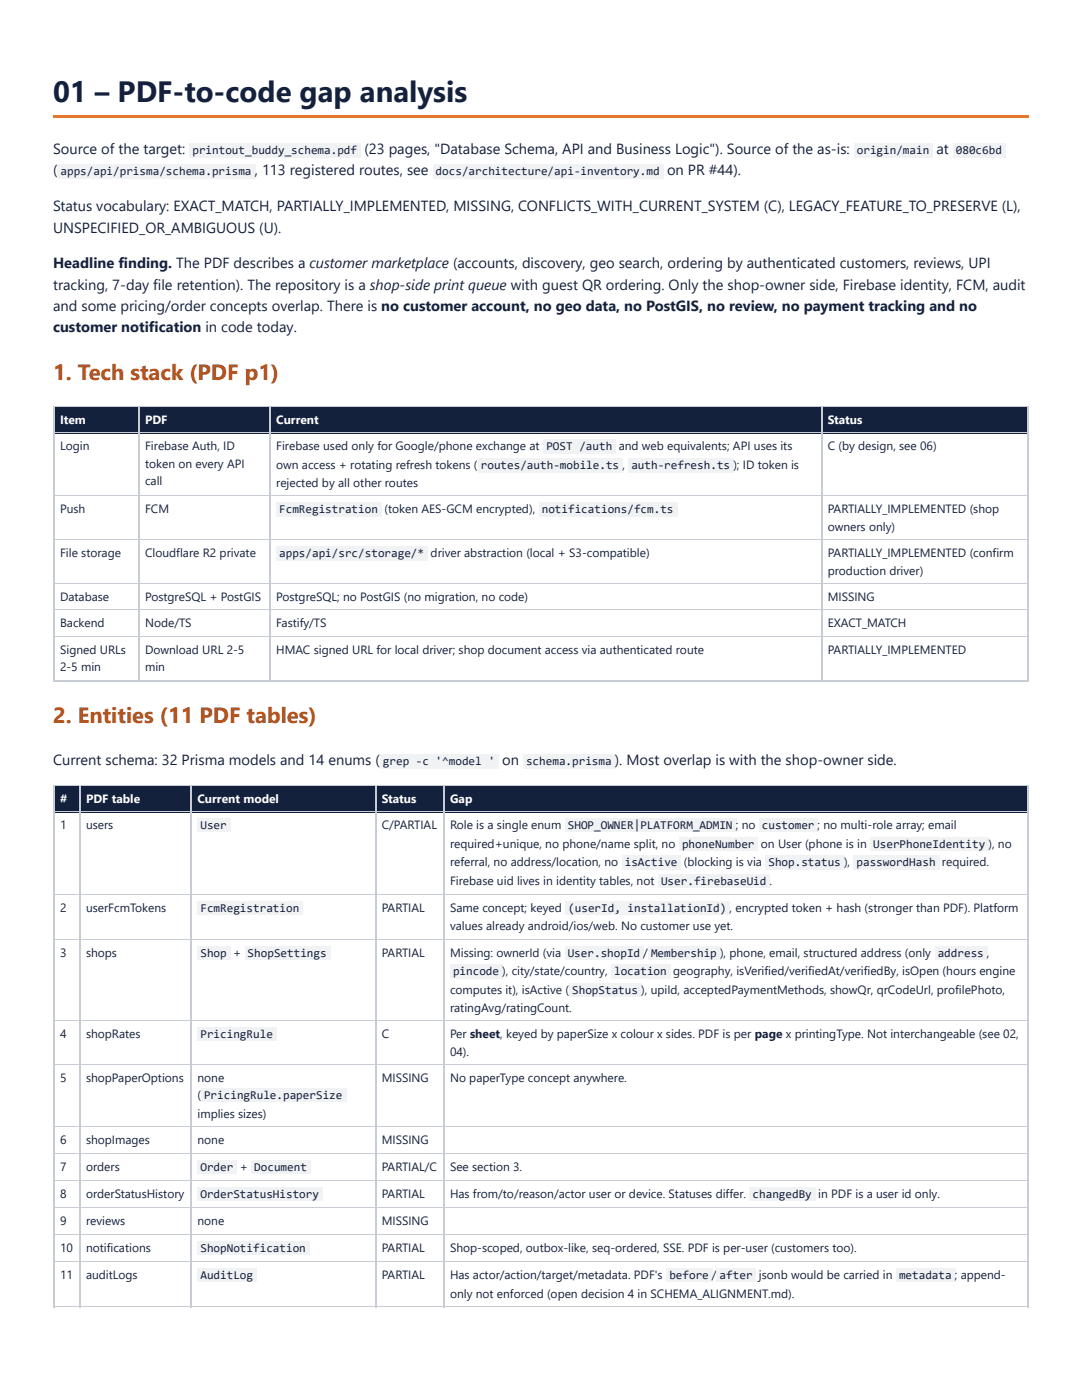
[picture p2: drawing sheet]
<svg xmlns="http://www.w3.org/2000/svg" width="216mm" height="279mm" viewBox="0 0 216 279" stroke-linecap="round" stroke-linejoin="round" font-family="sans-serif">
<defs><g id="words">
<text font-size="5.9" fill="#14213d" x="10.6" y="20.4">01 – PDF-to-code gap analysis</text>
<g font-size="4.4" fill="#b04e17">
<text x="10.6" y="75.8">1. Tech stack (PDF p1)</text>
<text x="10.6" y="144.3">2. Entities (11 PDF tables)</text>
</g>
<g font-size="2.9" fill="#14213d">
<text x="10.6" y="30.7">Source of the target:</text>
<text x="10.6" y="34.9">(</text>
<text x="50.9" y="34.9">,</text>
<text x="52.3" y="34.9">113 registered routes, see</text>
<text x="72.7" y="30.7">(23 pages, &quot;Database Schema, API and Business Logic&quot;). Source of the as-is:</text>
<text x="133.1" y="34.9">on PR #44).</text>
<text x="186.9" y="30.7">at</text>
<text x="10.6" y="42.1">Status vocabulary: EXACT_MATCH, PARTIALLY_IMPLEMENTED, MISSING, CONFLICTS_WITH_CURRENT_SYSTEM (C), LEGACY_FEATURE_TO_PRESERVE (L),</text>
<text x="10.6" y="46.5">UNSPECIFIED_OR_AMBIGUOUS (U).</text>
<text x="10.6" y="53.5">Headline finding. The PDF describes a customer marketplace (accounts, discovery, geo search, ordering by authenticated customers, reviews, UPI</text>
<text x="10.6" y="57.9">tracking, 7-day file retention). The repository is a shop-side print queue with guest QR ordering. Only the shop-owner side, Firebase identity, FCM, audit</text>
<text x="10.6" y="62.1">and some pricing/order concepts overlap. There is no customer account, no geo data, no PostGIS, no review, no payment tracking and no</text>
<text x="10.6" y="66.3">customer notification in code today.</text>
<text x="10.6" y="152.7">Current schema: 32 Prisma models and 14 enums (</text>
<text x="100.2" y="152.7">on</text>
<text x="122.7" y="152.7">)</text>
<text x="123.6" y="152.7">. Most overlap is with the shop-owner side.</text>
</g>
<g font-size="2.4" fill="#14213d">
<text x="12.1" y="34.9">apps/api/prisma/schema.prisma</text>
<text x="38.4" y="30.7">printout_buddy_schema.pdf</text>
<text x="86.9" y="34.9">docs/architecture/api-inventory.md</text>
<text x="171" y="30.7">origin/main</text>
<text x="190.7" y="30.7">080c6bd</text>
<text x="12" y="89.8">Login</text>
<text x="29" y="89.8">Firebase Auth, ID</text>
<text x="55.1" y="89.8">Firebase used only for Google/phone exchange at</text>
<text x="109" y="89.8">POST /auth</text>
<text x="123.4" y="89.8">and web equivalents; API uses its</text>
<text x="165.2" y="89.8">C (by design, see 06)</text>
<text x="29" y="93.4">token on every API</text>
<text x="55.1" y="93.6">own access + rotating refresh tokens (</text>
<text x="96" y="93.6">routes/auth-mobile.ts</text>
<text x="124.2" y="93.6">,</text>
<text x="126" y="93.6">auth-refresh.ts</text>
<text x="146.3" y="93.6">); ID token is</text>
<text x="29" y="96.8">call</text>
<text x="55.1" y="97.2">rejected by all other routes</text>
<text x="12" y="102.4">Push</text>
<text x="29" y="102.4">FCM</text>
<text x="55.7" y="102.4">FcmRegistration</text>
<text x="76.7" y="102.4">(token AES-GCM encrypted),</text>
<text x="108.1" y="102.4">notifications/fcm.ts</text>
<text x="165.2" y="102.4">PARTIALLY_IMPLEMENTED (shop</text>
<text x="165.2" y="106">owners only)</text>
<text x="12" y="111.2">File storage</text>
<text x="29" y="111.2">Cloudflare R2 private</text>
<text x="55.7" y="111.2">apps/api/src/storage/*</text>
<text x="85.9" y="111.2">driver abstraction (local + S3-compatible)</text>
<text x="165.2" y="111.2">PARTIALLY_IMPLEMENTED (confirm</text>
<text x="12" y="120">Database</text>
<text x="29" y="120">PostgreSQL + PostGIS</text>
<text x="55.1" y="120">PostgreSQL; no PostGIS (no migration, no code)</text>
<text x="165.2" y="114.8">production driver)</text>
<text x="165.2" y="120">MISSING</text>
<text x="12" y="125.1">Backend</text>
<text x="29" y="125.1">Node/TS</text>
<text x="55.1" y="125.1">Fastify/TS</text>
<text x="165.2" y="125.1">EXACT_MATCH</text>
<text x="12" y="130.5">Signed URLs</text>
<text x="29" y="130.5">Download URL 2-5</text>
<text x="55.1" y="130.5">HMAC signed URL for local driver; shop document access via authenticated route</text>
<text x="165.2" y="130.5">PARTIALLY_IMPLEMENTED</text>
<text x="12" y="133.9">2-5 min</text>
<text x="29" y="133.9">min</text>
<text x="76.4" y="152.7">grep -c '^model '</text>
<text x="105" y="152.7">schema.prisma</text>
<text x="12" y="165.5">1</text>
<text x="17.2" y="165.5">users</text>
<text x="40" y="165.5">User</text>
<text x="76.2" y="165.5">C/PARTIAL</text>
<text x="89.8" y="165.5">Role is a single enum</text>
<text x="113.3" y="165.5">SHOP_OWNER|PLATFORM_ADMIN ; no</text>
<text x="152" y="165.5">customer</text>
<text x="163.1" y="165.5">; no multi-role array; email</text>
<text x="89.8" y="169.2">required+unique, no phone/name split, no</text>
<text x="89.8" y="172.8">referral, no address/location, no</text>
<text x="124.7" y="172.8">isActive</text>
<text x="136.1" y="169.2">phoneNumber</text>
<text x="136.5" y="172.8">(blocking is via</text>
<text x="151.8" y="169.2">on User (phone is in</text>
<text x="153.3" y="172.8">Shop.status ),</text>
<text x="170.9" y="172.8">passwordHash</text>
<text x="174.3" y="169.2">UserPhoneIdentity</text>
<text x="188" y="172.8">required.</text>
<text x="197.2" y="169.2">), no</text>
<text x="89.8" y="176.6">Firebase uid lives in identity tables, not</text>
<text x="131.9" y="176.6">User.firebaseUid</text>
<text x="153.6" y="176.6">.</text>
<text x="12" y="182">2</text>
<text x="17.2" y="182">userFcmTokens</text>
<text x="40" y="182">FcmRegistration</text>
<text x="76.2" y="182">PARTIAL</text>
<text x="89.8" y="182">Same concept; keyed</text>
<text x="89.8" y="185.6">values already android/ios/web. No customer use yet.</text>
<text x="113.4" y="182">(userId, installationId)</text>
<text x="145.6" y="182">, encrypted token + hash (stronger than PDF). Platform</text>
<text x="12" y="191">3</text>
<text x="17.2" y="191">shops</text>
<text x="40" y="191">Shop</text>
<text x="46.5" y="191">+</text>
<text x="49.4" y="191">ShopSettings</text>
<text x="76.2" y="191">PARTIAL</text>
<text x="89.8" y="191">Missing: ownerId (via</text>
<text x="113.3" y="191">User.shopId</text>
<text x="128.4" y="191">/</text>
<text x="129.9" y="191">Membership ), phone, email, structured address (only</text>
<text x="187.1" y="191">address ,</text>
<text x="90.4" y="194.6">pincode</text>
<text x="100.2" y="194.6">), city/state/country,</text>
<text x="122.5" y="194.6">location</text>
<text x="134.3" y="194.6">geography, isVerified/verifiedAt/verifiedBy, isOpen (hours engine</text>
<text x="89.8" y="198.4">computes it), isActive (</text>
<text x="89.8" y="202">ratingAvg/ratingCount.</text>
<text x="114.2" y="198.4">ShopStatus</text>
<text x="127.9" y="198.4">), upiId, acceptedPaymentMethods, showQr, qrCodeUrl, profilePhoto,</text>
<text x="12" y="207.2">4</text>
<text x="17.2" y="207.2">shopRates</text>
<text x="40" y="207.2">PricingRule</text>
<text x="76.2" y="207.2">C</text>
<text x="89.8" y="207.2">Per sheet, keyed by paperSize x colour x sides. PDF is per page x printingType. Not interchangeable (see 02,</text>
<text x="12" y="215.9">5</text>
<text x="17.2" y="215.9">shopPaperOptions</text>
<text x="39.4" y="215.9">none</text>
<text x="76.2" y="215.9">MISSING</text>
<text x="89.8" y="210.8">04).</text>
<text x="89.8" y="215.9">No paperType concept anywhere.</text>
<text x="39.4" y="219.3">(</text>
<text x="40.7" y="219.3">PricingRule.paperSize</text>
<text x="39.4" y="223.1">implies sizes)</text>
<text x="12" y="228.3">6</text>
<text x="12" y="233.7">7</text>
<text x="17.2" y="228.3">shopImages</text>
<text x="17.2" y="233.7">orders</text>
<text x="39.4" y="228.3">none</text>
<text x="40" y="233.7">Order</text>
<text x="47.8" y="233.7">+</text>
<text x="50.7" y="233.7">Document</text>
<text x="76.2" y="228.3">MISSING</text>
<text x="76.2" y="233.7">PARTIAL/C</text>
<text x="89.8" y="233.7">See section 3.</text>
<text x="12" y="239.1">8</text>
<text x="17.2" y="239.1">orderStatusHistory</text>
<text x="40" y="239.1">OrderStatusHistory</text>
<text x="76.2" y="239.1">PARTIAL</text>
<text x="89.8" y="239.1">Has from/to/reason/actor user or device. Statuses differ.</text>
<text x="150.2" y="239.1">changedBy</text>
<text x="163.3" y="239.1">in PDF is a user id only.</text>
<text x="12" y="244.5">9</text>
<text x="17.2" y="244.5">reviews</text>
<text x="39.4" y="244.5">none</text>
<text x="76.2" y="244.5">MISSING</text>
<text x="12" y="249.9">10</text>
<text x="17.2" y="249.9">notifications</text>
<text x="40" y="249.9">ShopNotification</text>
<text x="76.2" y="249.9">PARTIAL</text>
<text x="89.8" y="249.9">Shop-scoped, outbox-like, seq-ordered, SSE. PDF is per-user (customers too).</text>
<text x="12" y="255.3">11</text>
<text x="17.2" y="255.3">auditLogs</text>
<text x="40" y="255.3">AuditLog</text>
<text x="76.2" y="255.3">PARTIAL</text>
<text x="89.8" y="255.3">Has actor/action/target/metadata. PDF's</text>
<text x="133.6" y="255.3">before /</text>
<text x="143.6" y="255.3">after</text>
<text x="151.4" y="255.3">jsonb would be carried in</text>
<text x="179.4" y="255.3">metadata ; append-</text>
<text x="89.8" y="259.1">only not enforced (open decision 4 in SCHEMA_ALIGNMENT.md).</text>
</g>
<g font-size="2.4" fill="#fff">
<text x="12" y="84.6">Item</text>
<text x="29" y="84.6">PDF</text>
<text x="55.1" y="84.6">Current</text>
<text x="165.2" y="84.6">Status</text>
<text x="12" y="160.3">#</text>
<text x="17.2" y="160.3">PDF table</text>
<text x="39.4" y="160.3">Current model</text>
<text x="76.2" y="160.3">Status</text>
<text x="89.8" y="160.3">Gap</text>
</g>
</g></defs>
<path d="M10.6 23h194.6v.6h-194.6z" fill="#e8772e"/>
<g fill="#14213d">
<path d="M10.8 81h17v5.4h-17z"/>
<path d="M27.8 81h26.1v5.4h-26.1z"/>
<path d="M53.9 81h110v5.4h-110z"/>
<path d="M163.9 81h41.3v5.4h-41.3z"/>
</g>
<g fill="none" stroke="#c8ccd4" stroke-width=".2">
<path d="M10.6 81.1h194.6M10.6 86.3h194.6M10.6 98.9h194.6M10.7 81v54.9M27.7 81v54.9M53.8 81v54.9M164 81v54.9M205.1 81v54.9M10.6 107.7h194.6M10.6 116.5h194.6M10.6 121.7h194.6M10.6 127h194.6"/>
<path d="M10.6 135.8h194.6"/>
</g>
<g fill="#14213d">
<path d="M10.8 156.9h5v5.2h-5z"/>
<path d="M15.8 156.9h22.3v5.2h-22.3z"/>
<path d="M38.1 156.9h36.8v5.2h-36.8z"/>
<path d="M74.9 156.9h13.5v5.2h-13.5z"/>
<path d="M88.4 156.9h116.8v5.2h-116.8z"/>
</g>
<g fill="none" stroke="#c8ccd4" stroke-width=".2">
<path d="M10.6 156.8h194.6M10.7 156.7v104.2M15.9 156.7v104.2M38 156.7v104.2M75 156.7v104.2M88.5 156.7v104.2M205.1 156.7v104.2M10.6 162h194.6M10.6 178.5h194.6M10.6 187.5h194.6M10.6 203.7h194.6M10.6 212.5h194.6"/>
<path d="M10.6 224.8h194.6M10.6 230.2h194.6M10.6 235.6h194.6M10.6 241h194.6M10.6 246.4h194.6M10.6 251.8h194.6M10.6 260.8h194.6"/>
</g>
<g fill="#f1f2f4">
<path d="M37.7 28.5h34.2v2.8h-34.2z"/>
<path d="M170.4 28.5h15.6v2.8h-15.6z"/>
<path d="M190.2 28.5h10.4v2.8h-10.4z"/>
<path d="M11.4 32.7h39.5v2.8h-39.5z"/>
<path d="M86.4 32.7h45.9v2.8h-45.9z"/>
<path d="M108.4 87.6h14.3v2.8h-14.3z"/>
<path d="M95.4 91.4h28.7v2.8h-28.7z"/>
<path d="M125.3 91.4h21v2.8h-21z"/>
<path d="M55.1 100.2h20.9v2.8h-20.9z"/>
<path d="M107.6 100.2h27.5v2.8h-27.5z"/>
<path d="M55.1 109h30.1v2.8h-30.1z"/>
<path d="M75.8 150.5h23.6v2.8h-23.6z"/>
<path d="M104.4 150.5h18.3v2.8h-18.3z"/>
<path d="M39.3 163.3h6.6v2.8h-6.6z"/>
<path d="M112.8 163.3h34.1v2.8h-34.1z"/>
<path d="M151.5 163.3h11.6v2.8h-11.6z"/>
<path d="M135.5 167.1h15.6v2.7h-15.6z"/>
<path d="M173.6 167.1h23.6v2.7h-23.6z"/>
<path d="M124.1 170.6h11.6v2.8h-11.6z"/>
<path d="M152.7 170.6h15.8v2.8h-15.8z"/>
<path d="M170.2 170.6h17.2v2.8h-17.2z"/>
<path d="M131.3 174.4h22.2v2.8h-22.2z"/>
<path d="M39.3 179.8h21v2.8h-21z"/>
<path d="M112.8 179.8h32.7v2.8h-32.7z"/>
<path d="M39.3 188.8h6.6v2.8h-6.6z"/>
<path d="M48.9 188.8h17v2.8h-17z"/>
<path d="M112.8 188.8h15.5v2.8h-15.5z"/>
<path d="M129.3 188.8h14.4v2.8h-14.4z"/>
<path d="M186.6 188.8h10.4v2.8h-10.4z"/>
<path d="M89.8 192.4h10.4v2.8h-10.4z"/>
<path d="M121.9 192.4h11.8v2.8h-11.8z"/>
<path d="M113.6 196.2h14.3v2.8h-14.3z"/>
<path d="M39.3 205h15.8v2.8h-15.8z"/>
<path d="M40.1 217.1h29v2.8h-29z"/>
<path d="M39.3 231.5h7.8v2.8h-7.8z"/>
<path d="M50.1 231.5h11.8v2.8h-11.8z"/>
<path d="M39.3 236.9h25v2.8h-25z"/>
<path d="M149.5 236.9h13.2v2.8h-13.2z"/>
<path d="M39.3 247.7h22.4v2.8h-22.4z"/>
<path d="M39.3 253.1h11.8v2.8h-11.8z"/>
<path d="M132.9 253.1h9.2v2.8h-9.2z"/>
<path d="M142.9 253.1h7.8v2.8h-7.8z"/>
<path d="M178.8 253.1h11.8v2.8h-11.8z"/>
</g>
<use href="#words"/>
</svg>
